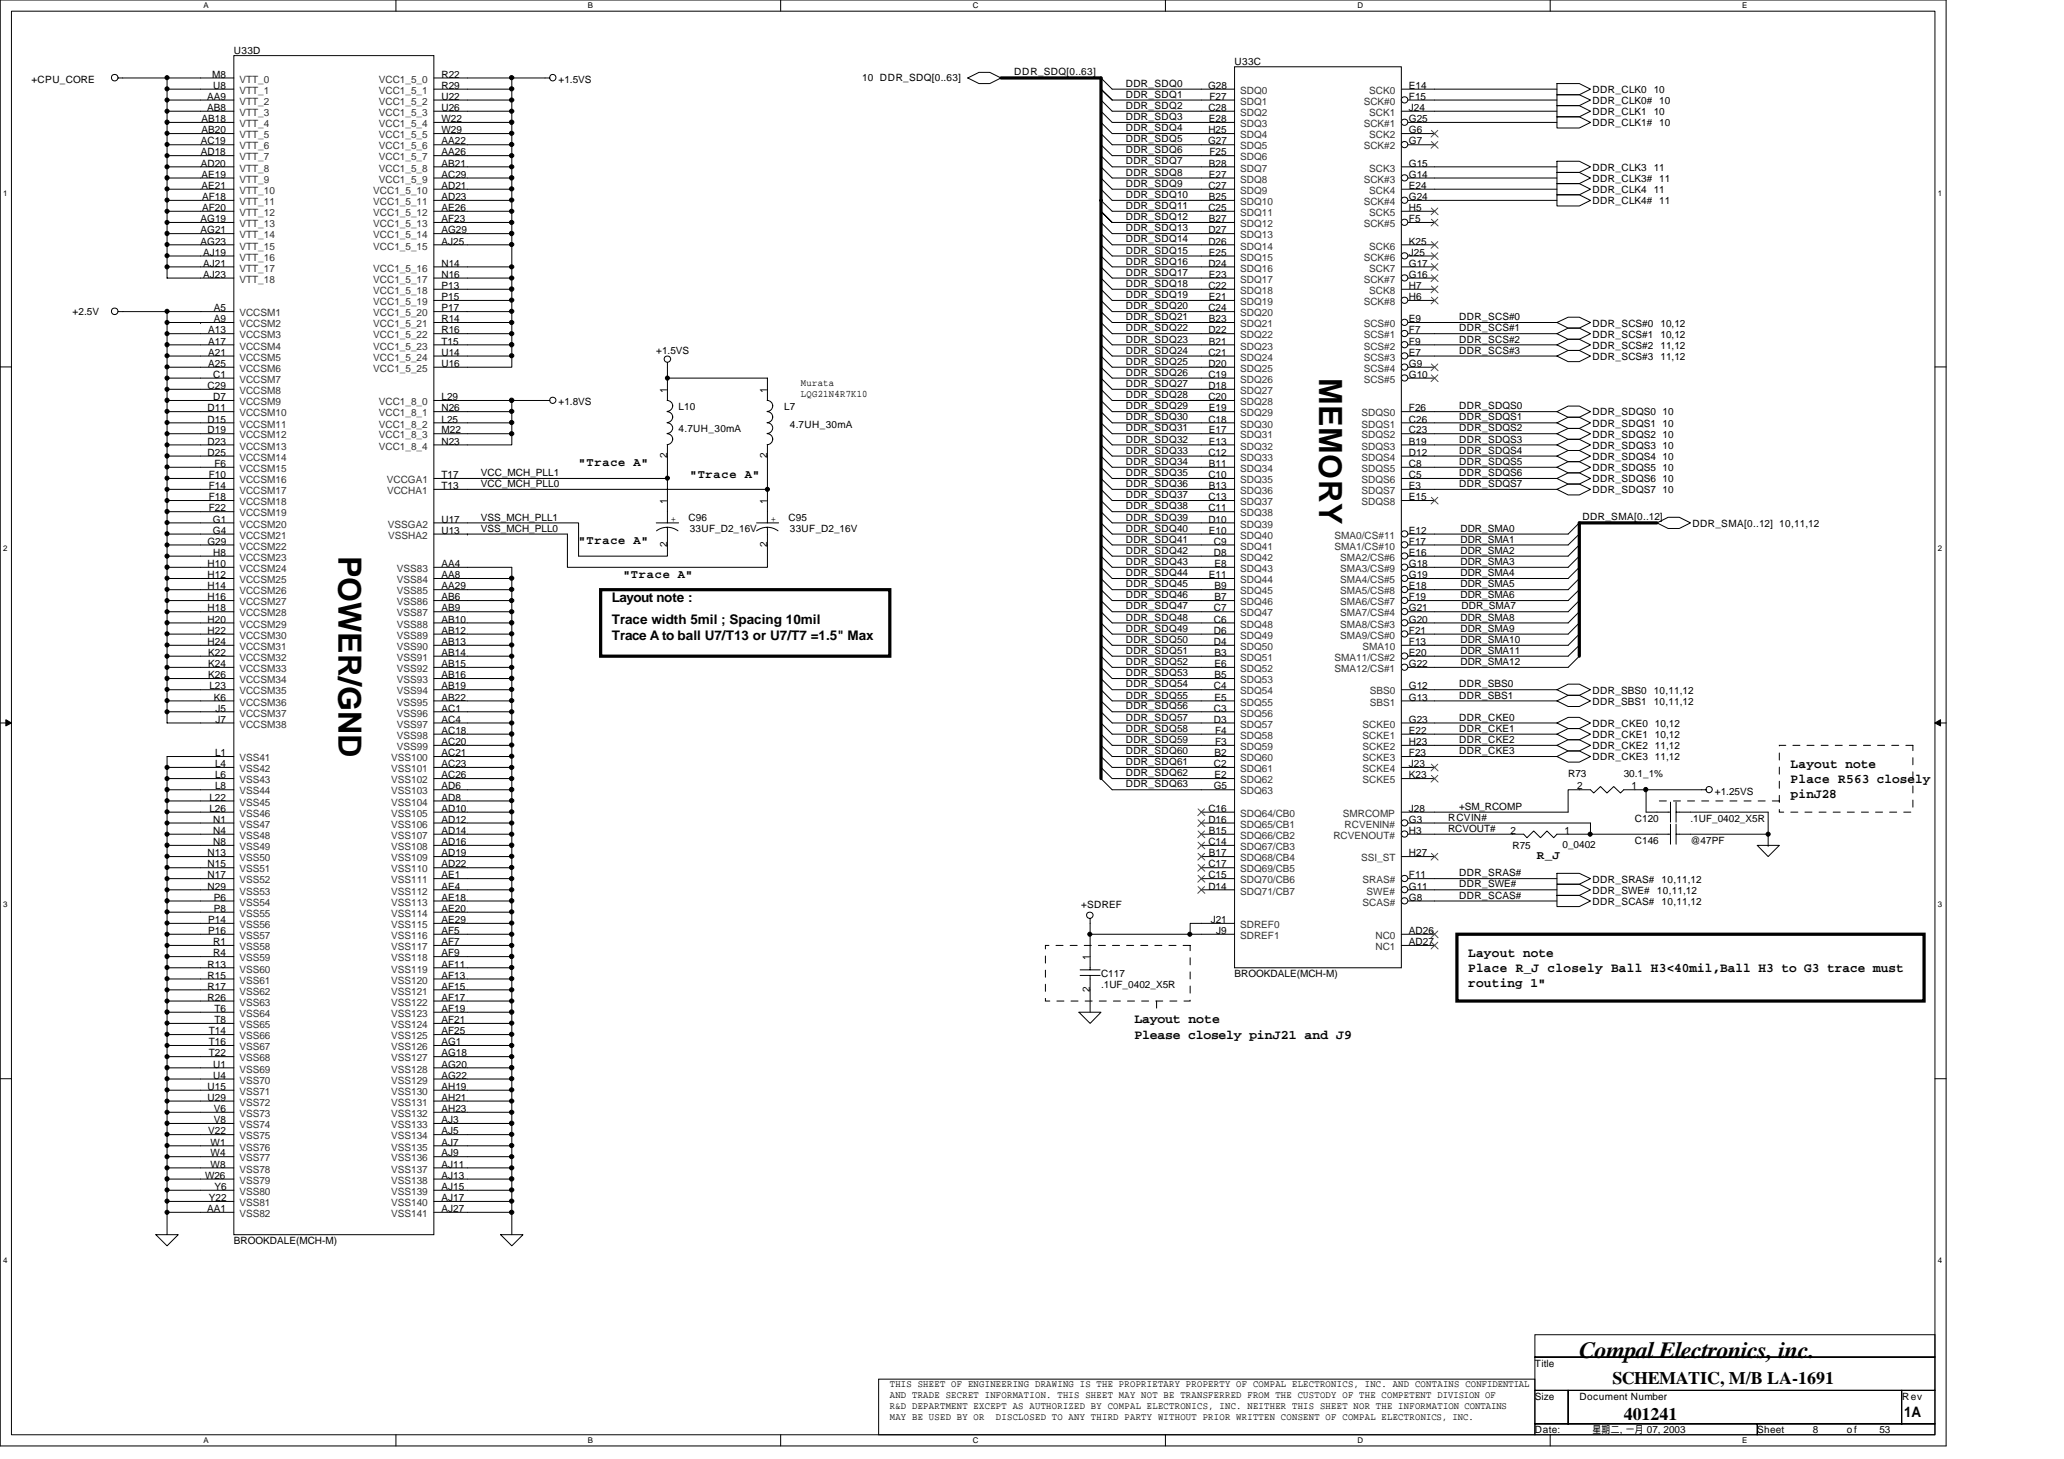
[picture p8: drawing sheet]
<svg xmlns="http://www.w3.org/2000/svg" width="297mm" height="210mm" viewBox="0 0 297 210" stroke-linecap="round" stroke-linejoin="round" font-family="sans-serif">
<defs><g id="words">
<g font-size="4.6">
<text x="189.9" y="54.4" transform="rotate(90 189.9 54.4)">MEMORY</text>
<text x="48.7" y="80" transform="rotate(90 48.7 80)">POWER/GND</text>
</g>
<text font-size="3.3" x="227.3" y="195.4">Compal Electronics, inc.</text>
<g font-size="2.5">
<text x="232.1" y="199.2">SCHEMATIC, M/B LA-1691</text>
<text x="233.7" y="204.3">401241</text>
</g>
<text font-size="2.1" x="274" y="203.9">1A</text>
<g font-size="1.9">
<text x="88" y="86.6">Layout note :</text>
<text x="88" y="89.8">Trace width 5mil ; Spacing 10mil</text>
<text x="88" y="92.1">Trace A to ball U7/T13 or U7/T7 =1.5&quot; Max</text>
<text x="257.7" y="110.4">Layout note</text>
<text x="257.7" y="112.6">Place R563 closely</text>
<text x="257.7" y="114.9">pinJ28</text>
<text x="211.3" y="137.6">Layout note</text>
<text x="211.3" y="139.8">Place R_J closely Ball H3&lt;40mil,Ball H3 to G3 trace must</text>
<text x="211.3" y="142">routing 1&quot;</text>
<text x="163.3" y="147.2">Layout note</text>
<text x="163.3" y="149.4">Please closely pinJ21 and J9</text>
</g>
<g font-size="1.7">
<text x="83.3" y="67.1">&quot;Trace A&quot;</text>
<text x="99.3" y="68.7">&quot;Trace A&quot;</text>
<text x="83.3" y="78.3">&quot;Trace A&quot;</text>
<text x="89.7" y="83.1">&quot;Trace A&quot;</text>
<text x="221.2" y="123.6">R_J</text>
</g>
<g font-size="1.4">
<text x="4.5" y="11.9">+CPU_CORE</text>
<text x="30.5" y="11.2">M8</text>
<text x="33.7" y="7.7">U33D</text>
<text x="63.5" y="11.2">R22</text>
<text x="80.4" y="11.9">+1.5VS</text>
<text x="124.1" y="11.6">10 DDR_SDQ[0..63]</text>
<text x="146" y="10.8">DDR_SDQ[0..63]</text>
<text x="177.7" y="9.4">U33C</text>
<text x="29" y="17.6">AB18</text>
<text x="29.8" y="14.4">AA9</text>
<text x="29.8" y="16">AB8</text>
<text x="30.7" y="12.8">U8</text>
<text x="63.5" y="12.8">R29</text>
<text x="63.5" y="14.4">U22</text>
<text x="63.5" y="16">U26</text>
<text x="63.5" y="17.6">W22</text>
<text x="162" y="12.5">DDR_SDQ0</text>
<text x="162" y="14.1">DDR_SDQ1</text>
<text x="162" y="15.7">DDR_SDQ2</text>
<text x="162" y="17.3">DDR_SDQ3</text>
<text x="173.9" y="12.8">G28</text>
<text x="173.9" y="16">C28</text>
<text x="174" y="17.6">E28</text>
<text x="174.1" y="14.4">F27</text>
<text x="202.8" y="12.8">E14</text>
<text x="202.8" y="16">J24</text>
<text x="202.8" y="14.4">F15</text>
<text x="202.8" y="17.6">G25</text>
<text x="229.2" y="13.4">DDR_CLK0 10</text>
<text x="229.2" y="15">DDR_CLK0# 10</text>
<text x="229.2" y="16.6">DDR_CLK1 10</text>
<text x="28.9" y="20.8">AC19</text>
<text x="28.9" y="22.4">AD18</text>
<text x="28.9" y="24">AD20</text>
<text x="29" y="19.2">AB20</text>
<text x="63.5" y="19.2">W29</text>
<text x="63.5" y="20.8">AA22</text>
<text x="63.5" y="22.4">AA26</text>
<text x="63.5" y="24">AB21</text>
<text x="162" y="18.9">DDR_SDQ4</text>
<text x="162" y="20.5">DDR_SDQ5</text>
<text x="162" y="22.1">DDR_SDQ6</text>
<text x="162" y="23.7">DDR_SDQ7</text>
<text x="173.9" y="20.8">G27</text>
<text x="173.9" y="19.2">H25</text>
<text x="174" y="24">B28</text>
<text x="174.1" y="22.4">F25</text>
<text x="202.8" y="19.2">G6</text>
<text x="202.8" y="24">G15</text>
<text x="202.8" y="20.8">G7</text>
<text x="229.2" y="18.2">DDR_CLK1# 10</text>
<text x="29" y="25.6">AE19</text>
<text x="29" y="27.2">AE21</text>
<text x="29.1" y="28.8">AF18</text>
<text x="63.5" y="25.6">AC29</text>
<text x="63.5" y="27.2">AD21</text>
<text x="63.5" y="28.8">AD23</text>
<text x="162" y="25.3">DDR_SDQ8</text>
<text x="162" y="26.9">DDR_SDQ9</text>
<text x="162" y="28.5">DDR_SDQ10</text>
<text x="173.9" y="27.2">C27</text>
<text x="174" y="25.6">E27</text>
<text x="174" y="28.8">B25</text>
<text x="202.8" y="27.2">E24</text>
<text x="202.8" y="25.6">G14</text>
<text x="202.8" y="28.8">G24</text>
<text x="229.2" y="24.6">DDR_CLK3 11</text>
<text x="229.2" y="26.2">DDR_CLK3# 11</text>
<text x="229.2" y="27.8">DDR_CLK4 11</text>
<text x="229.2" y="29.4">DDR_CLK4# 11</text>
<text x="28.9" y="32">AG19</text>
<text x="28.9" y="33.6">AG21</text>
<text x="28.9" y="35.2">AG23</text>
<text x="29.1" y="30.4">AF20</text>
<text x="63.5" y="30.4">AE26</text>
<text x="63.5" y="32">AF23</text>
<text x="63.5" y="33.6">AG29</text>
<text x="63.5" y="35.2">AJ25</text>
<text x="162" y="30.1">DDR_SDQ11</text>
<text x="162" y="31.7">DDR_SDQ12</text>
<text x="162" y="33.3">DDR_SDQ13</text>
<text x="162" y="34.9">DDR_SDQ14</text>
<text x="173.9" y="30.4">C25</text>
<text x="173.9" y="33.6">D27</text>
<text x="173.9" y="35.2">D26</text>
<text x="174" y="32">B27</text>
<text x="202.8" y="30.4">H5</text>
<text x="202.8" y="35.2">K25</text>
<text x="202.8" y="32">F5</text>
<text x="29.2" y="36.8">AJ19</text>
<text x="29.2" y="38.4">AJ21</text>
<text x="29.2" y="40">AJ23</text>
<text x="63.5" y="38.4">N14</text>
<text x="63.5" y="40">N16</text>
<text x="63.5" y="41.6">P13</text>
<text x="162" y="36.5">DDR_SDQ15</text>
<text x="162" y="38.1">DDR_SDQ16</text>
<text x="162" y="39.7">DDR_SDQ17</text>
<text x="162" y="41.3">DDR_SDQ18</text>
<text x="173.9" y="38.4">D24</text>
<text x="173.9" y="41.6">C22</text>
<text x="174" y="36.8">E25</text>
<text x="174" y="40">E23</text>
<text x="202.8" y="38.4">G17</text>
<text x="202.8" y="41.6">H7</text>
<text x="202.8" y="36.8">J25</text>
<text x="202.8" y="40">G16</text>
<text x="10.5" y="45.4">+2.5V</text>
<text x="30" y="48">A13</text>
<text x="30.8" y="44.8">A5</text>
<text x="30.8" y="46.4">A9</text>
<text x="63.5" y="43.2">P15</text>
<text x="63.5" y="44.8">P17</text>
<text x="63.5" y="46.4">R14</text>
<text x="63.5" y="48">R16</text>
<text x="162" y="42.9">DDR_SDQ19</text>
<text x="162" y="44.5">DDR_SDQ20</text>
<text x="162" y="46.1">DDR_SDQ21</text>
<text x="162" y="47.7">DDR_SDQ22</text>
<text x="173.9" y="44.8">C24</text>
<text x="173.9" y="48">D22</text>
<text x="174" y="43.2">E21</text>
<text x="174" y="46.4">B23</text>
<text x="202.8" y="43.2">H6</text>
<text x="202.8" y="46.4">E9</text>
<text x="202.8" y="48">F7</text>
<text x="210" y="46.1">DDR_SCS#0</text>
<text x="210" y="47.7">DDR_SCS#1</text>
<text x="229.2" y="47">DDR_SCS#0</text>
<text x="239" y="47">10,12</text>
<text x="30" y="49.6">A17</text>
<text x="30" y="51.2">A21</text>
<text x="30" y="52.8">A25</text>
<text x="63.5" y="49.6">T15</text>
<text x="63.5" y="51.2">U14</text>
<text x="63.5" y="52.8">U16</text>
<text x="94.4" y="51">+1.5VS</text>
<text x="162" y="49.3">DDR_SDQ23</text>
<text x="162" y="50.9">DDR_SDQ24</text>
<text x="162" y="52.5">DDR_SDQ25</text>
<text x="173.9" y="51.2">C21</text>
<text x="173.9" y="52.8">D20</text>
<text x="174" y="49.6">B21</text>
<text x="202.8" y="49.6">F9</text>
<text x="202.8" y="51.2">E7</text>
<text x="202.8" y="52.8">G9</text>
<text x="210" y="50.9">DDR_SCS#3</text>
<text x="210" y="49.3">DDR_SCS#2</text>
<text x="229.2" y="48.6">DDR_SCS#1</text>
<text x="229.2" y="51.8">DDR_SCS#3</text>
<text x="229.2" y="50.2">DDR_SCS#2</text>
<text x="239" y="48.6">10,12</text>
<text x="239" y="51.8">11,12</text>
<text x="239" y="50.2">11,12</text>
<text x="29.9" y="56">C29</text>
<text x="29.9" y="59.2">D11</text>
<text x="30.7" y="54.4">C1</text>
<text x="30.7" y="57.6">D7</text>
<text x="63.5" y="57.6">L29</text>
<text x="63.5" y="59.2">N26</text>
<text x="80.4" y="58.3">+1.8VS</text>
<text x="96" y="56.5" transform="rotate(-90 96 56.5)">1</text>
<text x="97.7" y="59">L10</text>
<text x="110.4" y="56.5" transform="rotate(-90 110.4 56.5)">1</text>
<text x="112.9" y="59">L7</text>
<text x="115.3" y="55.6">Murata</text>
<text x="115.3" y="57.1">LQG21N4R7K10</text>
<text x="162" y="54.1">DDR_SDQ26</text>
<text x="162" y="55.7">DDR_SDQ27</text>
<text x="162" y="57.3">DDR_SDQ28</text>
<text x="162" y="58.9">DDR_SDQ29</text>
<text x="173.9" y="54.4">C19</text>
<text x="173.9" y="56">D18</text>
<text x="173.9" y="57.6">C20</text>
<text x="174" y="59.2">E19</text>
<text x="202.8" y="59.2">F26</text>
<text x="202.8" y="54.4">G10</text>
<text x="210" y="58.9">DDR_SDQS0</text>
<text x="229.2" y="59.8">DDR_SDQS0 10</text>
<text x="29.9" y="60.8">D15</text>
<text x="29.9" y="62.4">D19</text>
<text x="29.9" y="64">D23</text>
<text x="29.9" y="65.6">D25</text>
<text x="63.5" y="60.8">L25</text>
<text x="63.5" y="62.4">M22</text>
<text x="63.5" y="64">N23</text>
<text x="96" y="65.9" transform="rotate(-90 96 65.9)">2</text>
<text x="97.7" y="62.2">4.7UH_30mA</text>
<text x="110.4" y="65.9" transform="rotate(-90 110.4 65.9)">2</text>
<text x="113.7" y="61.5">4.7UH_30mA</text>
<text x="162" y="60.5">DDR_SDQ30</text>
<text x="162" y="62.1">DDR_SDQ31</text>
<text x="162" y="63.7">DDR_SDQ32</text>
<text x="162" y="65.3">DDR_SDQ33</text>
<text x="173.9" y="60.8">C18</text>
<text x="173.9" y="65.6">C12</text>
<text x="174" y="62.4">E17</text>
<text x="174" y="64">E13</text>
<text x="202.8" y="60.8">C26</text>
<text x="202.8" y="62.4">C23</text>
<text x="202.8" y="64">B19</text>
<text x="202.8" y="65.6">D12</text>
<text x="210" y="60.5">DDR_SDQS1</text>
<text x="210" y="62.1">DDR_SDQS2</text>
<text x="210" y="63.7">DDR_SDQS3</text>
<text x="210" y="65.3">DDR_SDQS4</text>
<text x="229.2" y="63">DDR_SDQS2 10</text>
<text x="229.2" y="64.6">DDR_SDQS3 10</text>
<text x="229.2" y="61.4">DDR_SDQS1 10</text>
<text x="30.1" y="68.8">F10</text>
<text x="30.1" y="70.4">F14</text>
<text x="30.1" y="72">F18</text>
<text x="30.9" y="67.2">F6</text>
<text x="63.5" y="68.8">T17</text>
<text x="63.5" y="70.4">T13</text>
<text x="69.2" y="68.5">VCC_MCH_PLL1</text>
<text x="69.2" y="70.1">VCC_MCH_PLL0</text>
<text x="162" y="66.9">DDR_SDQ34</text>
<text x="162" y="68.5">DDR_SDQ35</text>
<text x="162" y="70.1">DDR_SDQ36</text>
<text x="162" y="71.7">DDR_SDQ37</text>
<text x="173.9" y="68.8">C10</text>
<text x="173.9" y="72">C13</text>
<text x="174" y="67.2">B11</text>
<text x="174" y="70.4">B13</text>
<text x="202.8" y="67.2">C8</text>
<text x="202.8" y="68.8">C5</text>
<text x="202.8" y="70.4">E3</text>
<text x="202.8" y="72">E15</text>
<text x="210" y="66.9">DDR_SDQS5</text>
<text x="210" y="68.5">DDR_SDQS6</text>
<text x="210" y="70.1">DDR_SDQS7</text>
<text x="229.2" y="71">DDR_SDQS7 10</text>
<text x="229.2" y="69.4">DDR_SDQS6 10</text>
<text x="229.2" y="67.8">DDR_SDQS5 10</text>
<text x="229.2" y="66.2">DDR_SDQS4 10</text>
<text x="30.1" y="73.6">F22</text>
<text x="30.6" y="75.2">G1</text>
<text x="30.6" y="76.8">G4</text>
<text x="63.5" y="75.2">U17</text>
<text x="63.5" y="76.8">U13</text>
<text x="69.2" y="76.5">VSS_MCH_PLL0</text>
<text x="69.2" y="74.9">VSS_MCH_PLL1</text>
<text x="96" y="72.5" transform="rotate(-90 96 72.5)">1</text>
<text x="96.6" y="75.1">+</text>
<text x="99.1" y="75">C96</text>
<text x="99.3" y="76.6">33UF_D2_16V</text>
<text x="110.4" y="72.5" transform="rotate(-90 110.4 72.5)">1</text>
<text x="111" y="75.1">+</text>
<text x="113.5" y="75">C95</text>
<text x="113.7" y="76.6">33UF_D2_16V</text>
<text x="162" y="73.3">DDR_SDQ38</text>
<text x="162" y="74.9">DDR_SDQ39</text>
<text x="162" y="76.5">DDR_SDQ40</text>
<text x="173.9" y="73.6">C11</text>
<text x="173.9" y="75.2">D10</text>
<text x="174" y="76.8">E10</text>
<text x="202.8" y="76.8">E12</text>
<text x="210.2" y="76.5">DDR_SMA0</text>
<text x="227.7" y="74.8">DDR_SMA[0..12]</text>
<text x="243.6" y="75.8">DDR_SMA[0..12] 10,11,12</text>
<text x="29.8" y="78.4">G29</text>
<text x="29.9" y="81.6">H10</text>
<text x="29.9" y="83.2">H12</text>
<text x="30.7" y="80">H8</text>
<text x="63.5" y="81.6">AA4</text>
<text x="63.5" y="83.2">AA8</text>
<text x="96" y="78.7" transform="rotate(-90 96 78.7)">2</text>
<text x="110.4" y="78.7" transform="rotate(-90 110.4 78.7)">2</text>
<text x="162" y="78.1">DDR_SDQ41</text>
<text x="162" y="79.7">DDR_SDQ42</text>
<text x="162" y="81.3">DDR_SDQ43</text>
<text x="162" y="82.9">DDR_SDQ44</text>
<text x="174" y="83.2">E11</text>
<text x="174.7" y="78.4">C9</text>
<text x="174.7" y="80">D8</text>
<text x="174.8" y="81.6">E8</text>
<text x="202.8" y="81.6">G18</text>
<text x="202.8" y="83.2">G19</text>
<text x="202.8" y="80">E16</text>
<text x="202.8" y="78.4">F17</text>
<text x="210.2" y="78.1">DDR_SMA1</text>
<text x="210.2" y="79.7">DDR_SMA2</text>
<text x="210.2" y="81.3">DDR_SMA3</text>
<text x="210.2" y="82.9">DDR_SMA4</text>
<text x="29.9" y="84.8">H14</text>
<text x="29.9" y="86.4">H16</text>
<text x="29.9" y="88">H18</text>
<text x="29.9" y="89.6">H20</text>
<text x="63.5" y="84.8">AA29</text>
<text x="63.5" y="86.4">AB6</text>
<text x="63.5" y="88">AB9</text>
<text x="63.5" y="89.6">AB10</text>
<text x="162" y="84.5">DDR_SDQ45</text>
<text x="162" y="86.1">DDR_SDQ46</text>
<text x="162" y="87.7">DDR_SDQ47</text>
<text x="162" y="89.3">DDR_SDQ48</text>
<text x="174.7" y="88">C7</text>
<text x="174.7" y="89.6">C6</text>
<text x="174.8" y="84.8">B9</text>
<text x="174.8" y="86.4">B7</text>
<text x="202.8" y="84.8">E18</text>
<text x="202.8" y="86.4">F19</text>
<text x="202.8" y="88">G21</text>
<text x="202.8" y="89.6">G20</text>
<text x="210.2" y="84.5">DDR_SMA5</text>
<text x="210.2" y="86.1">DDR_SMA6</text>
<text x="210.2" y="89.3">DDR_SMA8</text>
<text x="210.4" y="87.7">DDR_SMA7</text>
<text x="29.9" y="91.2">H22</text>
<text x="29.9" y="92.8">H24</text>
<text x="30" y="94.4">K22</text>
<text x="30" y="96">K24</text>
<text x="63.5" y="91.2">AB12</text>
<text x="63.5" y="92.8">AB13</text>
<text x="63.5" y="94.4">AB14</text>
<text x="63.5" y="96">AB15</text>
<text x="162" y="90.9">DDR_SDQ49</text>
<text x="162" y="92.5">DDR_SDQ50</text>
<text x="162" y="94.1">DDR_SDQ51</text>
<text x="162" y="95.7">DDR_SDQ52</text>
<text x="174.7" y="91.2">D6</text>
<text x="174.7" y="92.8">D4</text>
<text x="174.8" y="94.4">B3</text>
<text x="174.8" y="96">E6</text>
<text x="202.8" y="91.2">F21</text>
<text x="202.8" y="92.8">F13</text>
<text x="202.8" y="94.4">E20</text>
<text x="202.8" y="96">G22</text>
<text x="210.2" y="90.9">DDR_SMA9</text>
<text x="210.2" y="92.5">DDR_SMA10</text>
<text x="210.2" y="94.1">DDR_SMA11</text>
<text x="210.2" y="95.7">DDR_SMA12</text>
<text x="30" y="97.6">K26</text>
<text x="30.1" y="99.2">L23</text>
<text x="30.8" y="100.8">K6</text>
<text x="63.5" y="97.6">AB16</text>
<text x="63.5" y="99.2">AB19</text>
<text x="63.5" y="100.8">AB22</text>
<text x="162" y="97.3">DDR_SDQ53</text>
<text x="162" y="98.9">DDR_SDQ54</text>
<text x="162" y="100.5">DDR_SDQ55</text>
<text x="174.7" y="99.2">C4</text>
<text x="174.8" y="97.6">B5</text>
<text x="174.8" y="100.8">E5</text>
<text x="202.8" y="99.2">G12</text>
<text x="202.8" y="100.8">G13</text>
<text x="210" y="98.9">DDR_SBS0</text>
<text x="210" y="100.5">DDR_SBS1</text>
<text x="229.2" y="99.8">DDR_SBS0</text>
<text x="229.2" y="101.4">DDR_SBS1</text>
<text x="238" y="99.8">10,11,12</text>
<text x="238" y="101.4">10,11,12</text>
<text x="31" y="102.4">J5</text>
<text x="31" y="104">J7</text>
<text x="63.5" y="102.4">AC1</text>
<text x="63.5" y="104">AC4</text>
<text x="63.5" y="105.6">AC18</text>
<text x="63.5" y="107.2">AC20</text>
<text x="162" y="102.1">DDR_SDQ56</text>
<text x="162" y="103.7">DDR_SDQ57</text>
<text x="162" y="105.3">DDR_SDQ58</text>
<text x="162" y="106.9">DDR_SDQ59</text>
<text x="174.7" y="102.4">C3</text>
<text x="174.7" y="104">D3</text>
<text x="174.9" y="105.6">F4</text>
<text x="174.9" y="107.2">F3</text>
<text x="202.8" y="104">G23</text>
<text x="202.8" y="105.6">E22</text>
<text x="202.8" y="107.2">H23</text>
<text x="210" y="103.7">DDR_CKE0</text>
<text x="210" y="105.3">DDR_CKE1</text>
<text x="210" y="106.9">DDR_CKE2</text>
<text x="229.2" y="107.8">DDR_CKE2</text>
<text x="229.2" y="106.2">DDR_CKE1</text>
<text x="229.2" y="104.6">DDR_CKE0</text>
<text x="238.2" y="107.8">11,12</text>
<text x="238.2" y="106.2">10,12</text>
<text x="238.2" y="104.6">10,12</text>
<text x="30.9" y="108.8">L1</text>
<text x="30.9" y="110.4">L4</text>
<text x="30.9" y="112">L6</text>
<text x="30.9" y="113.6">L8</text>
<text x="63.5" y="108.8">AC21</text>
<text x="63.5" y="110.4">AC23</text>
<text x="63.5" y="112">AC26</text>
<text x="63.5" y="113.6">AD6</text>
<text x="162" y="108.5">DDR_SDQ60</text>
<text x="162" y="110.1">DDR_SDQ61</text>
<text x="162" y="111.7">DDR_SDQ62</text>
<text x="162" y="113.3">DDR_SDQ63</text>
<text x="174.7" y="113.6">G5</text>
<text x="174.7" y="110.4">C2</text>
<text x="174.8" y="108.8">B2</text>
<text x="174.8" y="112">E2</text>
<text x="202.8" y="108.8">F23</text>
<text x="202.8" y="110.4">J23</text>
<text x="202.8" y="112">K23</text>
<text x="210" y="108.5">DDR_CKE3</text>
<text x="225.7" y="111.8">R73</text>
<text x="227" y="113.6">2</text>
<text x="229.2" y="109.4">DDR_CKE3</text>
<text x="233.7" y="111.8">30.1_1%</text>
<text x="234.8" y="113.6">1</text>
<text x="238.2" y="109.4">11,12</text>
<text x="30.1" y="115.2">L22</text>
<text x="30.1" y="116.8">L26</text>
<text x="30.7" y="118.4">N1</text>
<text x="30.7" y="120">N4</text>
<text x="63.5" y="115.2">AD8</text>
<text x="63.5" y="116.8">AD10</text>
<text x="63.5" y="118.4">AD12</text>
<text x="63.5" y="120">AD14</text>
<text x="173.9" y="116.8">C16</text>
<text x="173.9" y="118.4">D16</text>
<text x="174" y="120">B15</text>
<text x="202.8" y="116.8">J28</text>
<text x="202.8" y="120">H3</text>
<text x="202.8" y="118.4">G3</text>
<text x="208.4" y="119.7">RCVOUT#</text>
<text x="208.4" y="118.1">RCVIN#</text>
<text x="210" y="116.5">+SM_RCOMP</text>
<text x="217.4" y="120">2</text>
<text x="225.2" y="120">1</text>
<text x="235.3" y="118.2">C120</text>
<text x="243.3" y="118.2">.1UF_0402_X5R</text>
<text x="246.8" y="114.3">+1.25VS</text>
<text x="29.9" y="123.2">N13</text>
<text x="29.9" y="124.8">N15</text>
<text x="30.7" y="121.6">N8</text>
<text x="63.5" y="121.6">AD16</text>
<text x="63.5" y="123.2">AD19</text>
<text x="63.5" y="124.8">AD22</text>
<text x="173.9" y="121.6">C14</text>
<text x="173.9" y="124.8">C17</text>
<text x="174" y="123.2">B17</text>
<text x="202.8" y="123.2">H27</text>
<text x="217.7" y="122.2">R75</text>
<text x="224.9" y="122">0_0402</text>
<text x="235.3" y="121.4">C146</text>
<text x="243.3" y="121.4">@47PF</text>
<text x="29.9" y="126.4">N17</text>
<text x="29.9" y="128">N29</text>
<text x="30.8" y="129.6">P6</text>
<text x="30.8" y="131.2">P8</text>
<text x="63.5" y="126.4">AE1</text>
<text x="63.5" y="128">AE4</text>
<text x="63.5" y="129.6">AE18</text>
<text x="63.5" y="131.2">AE20</text>
<text x="155.6" y="130.6">+SDREF</text>
<text x="173.9" y="126.4">C15</text>
<text x="173.9" y="128">D14</text>
<text x="202.8" y="126.4">F11</text>
<text x="202.8" y="128">G11</text>
<text x="202.8" y="129.6">G8</text>
<text x="210" y="129.3">DDR_SCAS#</text>
<text x="210" y="126.1">DDR_SRAS#</text>
<text x="210" y="127.7">DDR_SWE#</text>
<text x="229.2" y="130.2">DDR_SCAS#</text>
<text x="229.2" y="128.6">DDR_SWE#</text>
<text x="229.2" y="127">DDR_SRAS#</text>
<text x="238.5" y="128.6">10,11,12</text>
<text x="239.1" y="130.2">10,11,12</text>
<text x="239.1" y="127">10,11,12</text>
<text x="30" y="132.8">P14</text>
<text x="30" y="134.4">P16</text>
<text x="30.7" y="136">R1</text>
<text x="30.7" y="137.6">R4</text>
<text x="63.5" y="132.8">AE29</text>
<text x="63.5" y="134.4">AF5</text>
<text x="63.5" y="136">AF7</text>
<text x="63.5" y="137.6">AF9</text>
<text x="174.2" y="132.8">J21</text>
<text x="175" y="134.4">J9</text>
<text x="202.8" y="134.4">AD26</text>
<text x="202.8" y="136">AD27</text>
<text x="29.9" y="139.2">R13</text>
<text x="29.9" y="140.8">R15</text>
<text x="29.9" y="142.4">R17</text>
<text x="29.9" y="144">R26</text>
<text x="63.5" y="139.2">AF11</text>
<text x="63.5" y="140.8">AF13</text>
<text x="63.5" y="142.4">AF15</text>
<text x="63.5" y="144">AF17</text>
<text x="156.8" y="142.7" transform="rotate(-90 156.8 142.7)">2</text>
<text x="156.8" y="138.1" transform="rotate(-90 156.8 138.1)">1</text>
<text x="158.5" y="140.6">C117</text>
<text x="158.5" y="142.2">.1UF_0402_X5R</text>
<text x="177.7" y="140.6">BROOKDALE(MCH-M)</text>
<text x="30.1" y="148.8">T14</text>
<text x="30.9" y="145.6">T6</text>
<text x="30.9" y="147.2">T8</text>
<text x="63.5" y="145.6">AF19</text>
<text x="63.5" y="147.2">AF21</text>
<text x="63.5" y="148.8">AF25</text>
<text x="30.1" y="150.4">T16</text>
<text x="30.1" y="152">T22</text>
<text x="30.7" y="153.6">U1</text>
<text x="30.7" y="155.2">U4</text>
<text x="63.5" y="150.4">AG1</text>
<text x="63.5" y="152">AG18</text>
<text x="63.5" y="153.6">AG20</text>
<text x="63.5" y="155.2">AG22</text>
<text x="29.9" y="156.8">U15</text>
<text x="29.9" y="158.4">U29</text>
<text x="30.8" y="160">V6</text>
<text x="30.8" y="161.6">V8</text>
<text x="63.5" y="156.8">AH19</text>
<text x="63.5" y="158.4">AH21</text>
<text x="63.5" y="160">AH23</text>
<text x="63.5" y="161.6">AJ3</text>
<text x="30" y="163.2">V22</text>
<text x="30.3" y="164.8">W1</text>
<text x="30.3" y="166.4">W4</text>
<text x="30.3" y="168">W8</text>
<text x="63.5" y="163.2">AJ5</text>
<text x="63.5" y="164.8">AJ7</text>
<text x="63.5" y="166.4">AJ9</text>
<text x="63.5" y="168">AJ11</text>
<text x="29.5" y="169.6">W26</text>
<text x="30.1" y="172.8">Y22</text>
<text x="30.9" y="171.2">Y6</text>
<text x="63.5" y="169.6">AJ13</text>
<text x="63.5" y="171.2">AJ15</text>
<text x="63.5" y="172.8">AJ17</text>
<text x="29.8" y="174.4">AA1</text>
<text x="33.7" y="179">BROOKDALE(MCH-M)</text>
<text x="63.5" y="174.4">AJ27</text>
<text x="220.9" y="196.6">Title</text>
<text x="128.1" y="199.6">THIS SHEET OF ENGINEERING DRAWING IS THE PROPRIETARY PROPERTY OF COMPAL ELECTRONICS, INC. AND CONTAINS CONFIDENTIAL</text>
<text x="128.1" y="201.2">AND TRADE SECRET INFORMATION. THIS SHEET MAY NOT BE TRANSFERRED FROM THE CUSTODY OF THE COMPETENT DIVISION OF</text>
<text x="128.1" y="202.7">R&amp;D DEPARTMENT EXCEPT AS AUTHORIZED BY COMPAL ELECTRONICS, INC. NEITHER THIS SHEET NOR THE INFORMATION CONTAINS</text>
<text x="220.9" y="201.4">Size</text>
<text x="227.3" y="201.4">Document Number</text>
<text x="273.8" y="201.4">Rev</text>
<text x="128.1" y="204.3">MAY BE USED BY OR</text>
<text x="143.3" y="204.3">DISCLOSED TO ANY THIRD PARTY WITHOUT PRIOR WRITTEN CONSENT OF COMPAL ELECTRONICS, INC.</text>
<text x="220.9" y="206.2">Date:</text>
<text x="229.2" y="206.2">星期二 一月 07, 2003</text>
<text x="233.1" y="206.2">,</text>
<text x="252.9" y="206.2">Sheet</text>
<text x="260.9" y="206.2">8</text>
<text x="265.8" y="206.2">of</text>
<text x="270.5" y="206.2">53</text>
</g>
<g font-size="1.4" fill="#333">
<text x="34.5" y="11.9">VTT_0</text>
<text x="54.5" y="11.9">VCC1_5_0</text>
<text x="34.5" y="13.5">VTT_1</text>
<text x="34.5" y="15.1">VTT_2</text>
<text x="34.5" y="16.7">VTT_3</text>
<text x="54.5" y="13.5">VCC1_5_1</text>
<text x="54.5" y="15.1">VCC1_5_2</text>
<text x="54.5" y="16.7">VCC1_5_3</text>
<text x="178.5" y="13.5">SDQ0</text>
<text x="178.5" y="15.1">SDQ1</text>
<text x="178.5" y="16.7">SDQ2</text>
<text x="196.3" y="15.1">SCK#0</text>
<text x="197.1" y="13.5">SCK0</text>
<text x="197.1" y="16.7">SCK1</text>
<text x="34.5" y="18.3">VTT_4</text>
<text x="34.5" y="19.9">VTT_5</text>
<text x="34.5" y="21.5">VTT_6</text>
<text x="34.5" y="23.1">VTT_7</text>
<text x="54.5" y="18.3">VCC1_5_4</text>
<text x="54.5" y="19.9">VCC1_5_5</text>
<text x="54.5" y="21.5">VCC1_5_6</text>
<text x="54.5" y="23.1">VCC1_5_7</text>
<text x="178.5" y="18.3">SDQ3</text>
<text x="178.5" y="19.9">SDQ4</text>
<text x="178.5" y="21.5">SDQ5</text>
<text x="178.5" y="23.1">SDQ6</text>
<text x="196.3" y="18.3">SCK#1</text>
<text x="196.3" y="21.5">SCK#2</text>
<text x="197.1" y="19.9">SCK2</text>
<text x="34.5" y="24.7">VTT_8</text>
<text x="34.5" y="26.3">VTT_9</text>
<text x="34.5" y="27.9">VTT_10</text>
<text x="34.5" y="29.5">VTT_11</text>
<text x="53.7" y="27.9">VCC1_5_10</text>
<text x="53.7" y="29.5">VCC1_5_11</text>
<text x="54.5" y="24.7">VCC1_5_8</text>
<text x="54.5" y="26.3">VCC1_5_9</text>
<text x="178.5" y="24.7">SDQ7</text>
<text x="178.5" y="26.3">SDQ8</text>
<text x="178.5" y="27.9">SDQ9</text>
<text x="178.5" y="29.5">SDQ10</text>
<text x="196.3" y="26.3">SCK#3</text>
<text x="196.3" y="29.5">SCK#4</text>
<text x="197.1" y="24.7">SCK3</text>
<text x="197.1" y="27.9">SCK4</text>
<text x="34.5" y="31.1">VTT_12</text>
<text x="34.5" y="32.7">VTT_13</text>
<text x="34.5" y="34.3">VTT_14</text>
<text x="34.5" y="35.9">VTT_15</text>
<text x="53.7" y="31.1">VCC1_5_12</text>
<text x="53.7" y="32.7">VCC1_5_13</text>
<text x="53.7" y="34.3">VCC1_5_14</text>
<text x="53.7" y="35.9">VCC1_5_15</text>
<text x="178.5" y="31.1">SDQ11</text>
<text x="178.5" y="32.7">SDQ12</text>
<text x="178.5" y="34.3">SDQ13</text>
<text x="178.5" y="35.9">SDQ14</text>
<text x="196.3" y="32.7">SCK#5</text>
<text x="197.1" y="31.1">SCK5</text>
<text x="197.1" y="35.9">SCK6</text>
<text x="34.5" y="37.5">VTT_16</text>
<text x="34.5" y="39.1">VTT_17</text>
<text x="34.5" y="40.7">VTT_18</text>
<text x="53.7" y="39.1">VCC1_5_16</text>
<text x="53.7" y="40.7">VCC1_5_17</text>
<text x="178.5" y="37.5">SDQ15</text>
<text x="178.5" y="39.1">SDQ16</text>
<text x="178.5" y="40.7">SDQ17</text>
<text x="196.3" y="37.5">SCK#6</text>
<text x="196.3" y="40.7">SCK#7</text>
<text x="197.1" y="39.1">SCK7</text>
<text x="34.5" y="45.5">VCCSM1</text>
<text x="34.5" y="47.1">VCCSM2</text>
<text x="53.7" y="42.3">VCC1_5_18</text>
<text x="53.7" y="43.9">VCC1_5_19</text>
<text x="53.7" y="45.5">VCC1_5_20</text>
<text x="53.7" y="47.1">VCC1_5_21</text>
<text x="178.5" y="42.3">SDQ18</text>
<text x="178.5" y="43.9">SDQ19</text>
<text x="178.5" y="45.5">SDQ20</text>
<text x="178.5" y="47.1">SDQ21</text>
<text x="196.3" y="43.9">SCK#8</text>
<text x="196.3" y="47.1">SCS#0</text>
<text x="197.1" y="42.3">SCK8</text>
<text x="34.5" y="48.7">VCCSM3</text>
<text x="34.5" y="50.3">VCCSM4</text>
<text x="34.5" y="51.9">VCCSM5</text>
<text x="34.5" y="53.5">VCCSM6</text>
<text x="53.7" y="48.7">VCC1_5_22</text>
<text x="53.7" y="50.3">VCC1_5_23</text>
<text x="53.7" y="51.9">VCC1_5_24</text>
<text x="53.7" y="53.5">VCC1_5_25</text>
<text x="178.5" y="48.7">SDQ22</text>
<text x="178.5" y="50.3">SDQ23</text>
<text x="178.5" y="51.9">SDQ24</text>
<text x="178.5" y="53.5">SDQ25</text>
<text x="196.3" y="48.7">SCS#1</text>
<text x="196.3" y="50.3">SCS#2</text>
<text x="196.3" y="51.9">SCS#3</text>
<text x="196.3" y="53.5">SCS#4</text>
<text x="34.5" y="55.1">VCCSM7</text>
<text x="34.5" y="56.7">VCCSM8</text>
<text x="34.5" y="58.3">VCCSM9</text>
<text x="34.5" y="59.9">VCCSM10</text>
<text x="54.5" y="58.3">VCC1_8_0</text>
<text x="54.5" y="59.9">VCC1_8_1</text>
<text x="178.5" y="55.1">SDQ26</text>
<text x="178.5" y="56.7">SDQ27</text>
<text x="178.5" y="58.3">SDQ28</text>
<text x="178.5" y="59.9">SDQ29</text>
<text x="196" y="59.9">SDQS0</text>
<text x="196.3" y="55.1">SCS#5</text>
<text x="34.5" y="61.5">VCCSM11</text>
<text x="34.5" y="63.1">VCCSM12</text>
<text x="34.5" y="64.7">VCCSM13</text>
<text x="54.5" y="61.5">VCC1_8_2</text>
<text x="54.5" y="63.1">VCC1_8_3</text>
<text x="54.5" y="64.7">VCC1_8_4</text>
<text x="178.5" y="61.5">SDQ30</text>
<text x="178.5" y="63.1">SDQ31</text>
<text x="178.5" y="64.7">SDQ32</text>
<text x="196" y="61.5">SDQS1</text>
<text x="196" y="63.1">SDQS2</text>
<text x="196" y="64.7">SDQS3</text>
<text x="34.5" y="66.3">VCCSM14</text>
<text x="34.5" y="67.9">VCCSM15</text>
<text x="34.5" y="69.5">VCCSM16</text>
<text x="34.5" y="71.1">VCCSM17</text>
<text x="55.7" y="69.5">VCCGA1</text>
<text x="55.7" y="71.1">VCCHA1</text>
<text x="178.5" y="66.3">SDQ33</text>
<text x="178.5" y="67.9">SDQ34</text>
<text x="178.5" y="69.5">SDQ35</text>
<text x="178.5" y="71.1">SDQ36</text>
<text x="196" y="66.3">SDQS4</text>
<text x="196" y="67.9">SDQS5</text>
<text x="196" y="69.5">SDQS6</text>
<text x="196" y="71.1">SDQS7</text>
<text x="34.5" y="72.7">VCCSM18</text>
<text x="34.5" y="74.3">VCCSM19</text>
<text x="34.5" y="75.9">VCCSM20</text>
<text x="34.5" y="77.5">VCCSM21</text>
<text x="55.8" y="75.9">VSSGA2</text>
<text x="55.9" y="77.5">VSSHA2</text>
<text x="178.5" y="72.7">SDQ37</text>
<text x="178.5" y="74.3">SDQ38</text>
<text x="178.5" y="75.9">SDQ39</text>
<text x="178.5" y="77.5">SDQ40</text>
<text x="192.1" y="77.5">SMA0/CS#11</text>
<text x="196" y="72.7">SDQS8</text>
<text x="34.5" y="79.1">VCCSM22</text>
<text x="34.5" y="80.7">VCCSM23</text>
<text x="34.5" y="82.3">VCCSM24</text>
<text x="34.5" y="83.9">VCCSM25</text>
<text x="57.1" y="82.3">VSS83</text>
<text x="57.1" y="83.9">VSS84</text>
<text x="178.5" y="79.1">SDQ41</text>
<text x="178.5" y="80.7">SDQ42</text>
<text x="178.5" y="82.3">SDQ43</text>
<text x="178.5" y="83.9">SDQ44</text>
<text x="192.1" y="79.1">SMA1/CS#10</text>
<text x="192.9" y="82.3">SMA3/CS#9</text>
<text x="192.9" y="83.9">SMA4/CS#5</text>
<text x="192.9" y="80.7">SMA2/CS#6</text>
<text x="34.5" y="85.5">VCCSM26</text>
<text x="34.5" y="87.1">VCCSM27</text>
<text x="34.5" y="88.7">VCCSM28</text>
<text x="57.1" y="85.5">VSS85</text>
<text x="57.1" y="87.1">VSS86</text>
<text x="57.1" y="88.7">VSS87</text>
<text x="178.5" y="85.5">SDQ45</text>
<text x="178.5" y="87.1">SDQ46</text>
<text x="178.5" y="88.7">SDQ47</text>
<text x="192.9" y="85.5">SMA5/CS#8</text>
<text x="192.9" y="87.1">SMA6/CS#7</text>
<text x="192.9" y="88.7">SMA7/CS#4</text>
<text x="34.5" y="90.3">VCCSM29</text>
<text x="34.5" y="91.9">VCCSM30</text>
<text x="34.5" y="93.5">VCCSM31</text>
<text x="34.5" y="95.1">VCCSM32</text>
<text x="57.1" y="90.3">VSS88</text>
<text x="57.1" y="91.9">VSS89</text>
<text x="57.1" y="93.5">VSS90</text>
<text x="57.1" y="95.1">VSS91</text>
<text x="178.5" y="90.3">SDQ48</text>
<text x="178.5" y="91.9">SDQ49</text>
<text x="178.5" y="93.5">SDQ50</text>
<text x="178.5" y="95.1">SDQ51</text>
<text x="192.1" y="95.1">SMA11/CS#2</text>
<text x="192.9" y="90.3">SMA8/CS#3</text>
<text x="192.9" y="91.9">SMA9/CS#0</text>
<text x="196.1" y="93.5">SMA10</text>
<text x="34.5" y="96.7">VCCSM33</text>
<text x="34.5" y="98.3">VCCSM34</text>
<text x="34.5" y="99.9">VCCSM35</text>
<text x="34.5" y="101.5">VCCSM36</text>
<text x="57.1" y="96.7">VSS92</text>
<text x="57.1" y="98.3">VSS93</text>
<text x="57.1" y="99.9">VSS94</text>
<text x="57.1" y="101.5">VSS95</text>
<text x="178.5" y="96.7">SDQ52</text>
<text x="178.5" y="98.3">SDQ53</text>
<text x="178.5" y="99.9">SDQ54</text>
<text x="178.5" y="101.5">SDQ55</text>
<text x="192.1" y="96.7">SMA12/CS#1</text>
<text x="197.1" y="99.9">SBS0</text>
<text x="197.1" y="101.5">SBS1</text>
<text x="34.5" y="103.1">VCCSM37</text>
<text x="34.5" y="104.7">VCCSM38</text>
<text x="57.1" y="103.1">VSS96</text>
<text x="57.1" y="104.7">VSS97</text>
<text x="57.1" y="106.3">VSS98</text>
<text x="57.1" y="107.9">VSS99</text>
<text x="178.5" y="103.1">SDQ56</text>
<text x="178.5" y="104.7">SDQ57</text>
<text x="178.5" y="106.3">SDQ58</text>
<text x="178.5" y="107.9">SDQ59</text>
<text x="196.1" y="104.7">SCKE0</text>
<text x="196.1" y="106.3">SCKE1</text>
<text x="196.1" y="107.9">SCKE2</text>
<text x="34.5" y="109.5">VSS41</text>
<text x="34.5" y="111.1">VSS42</text>
<text x="34.5" y="112.7">VSS43</text>
<text x="56.3" y="109.5">VSS100</text>
<text x="56.3" y="111.1">VSS101</text>
<text x="56.3" y="112.7">VSS102</text>
<text x="178.5" y="109.5">SDQ60</text>
<text x="178.5" y="111.1">SDQ61</text>
<text x="178.5" y="112.7">SDQ62</text>
<text x="196.1" y="109.5">SCKE3</text>
<text x="196.1" y="111.1">SCKE4</text>
<text x="196.1" y="112.7">SCKE5</text>
<text x="34.5" y="114.3">VSS44</text>
<text x="34.5" y="115.9">VSS45</text>
<text x="34.5" y="117.5">VSS46</text>
<text x="34.5" y="119.1">VSS47</text>
<text x="56.3" y="114.3">VSS103</text>
<text x="56.3" y="115.9">VSS104</text>
<text x="56.3" y="117.5">VSS105</text>
<text x="56.3" y="119.1">VSS106</text>
<text x="178.5" y="114.3">SDQ63</text>
<text x="178.5" y="117.5">SDQ64/CB0</text>
<text x="178.5" y="119.1">SDQ65/CB1</text>
<text x="193.2" y="117.5">SMRCOMP</text>
<text x="193.5" y="119.1">RCVENIN#</text>
<text x="34.5" y="120.7">VSS48</text>
<text x="34.5" y="122.3">VSS49</text>
<text x="34.5" y="123.9">VSS50</text>
<text x="34.5" y="125.5">VSS51</text>
<text x="56.3" y="120.7">VSS107</text>
<text x="56.3" y="122.3">VSS108</text>
<text x="56.3" y="123.9">VSS109</text>
<text x="56.3" y="125.5">VSS110</text>
<text x="178.5" y="120.7">SDQ66/CB2</text>
<text x="178.5" y="122.3">SDQ67/CB3</text>
<text x="178.5" y="123.9">SDQ68/CB4</text>
<text x="178.5" y="125.5">SDQ69/CB5</text>
<text x="191.9" y="120.7">RCVENOUT#</text>
<text x="195.9" y="123.9">SSI_ST</text>
<text x="34.5" y="127.1">VSS52</text>
<text x="34.5" y="128.7">VSS53</text>
<text x="34.5" y="130.3">VSS54</text>
<text x="34.5" y="131.9">VSS55</text>
<text x="56.3" y="127.1">VSS111</text>
<text x="56.3" y="128.7">VSS112</text>
<text x="56.3" y="130.3">VSS113</text>
<text x="56.3" y="131.9">VSS114</text>
<text x="178.5" y="127.1">SDQ70/CB6</text>
<text x="178.5" y="128.7">SDQ71/CB7</text>
<text x="196.1" y="127.1">SRAS#</text>
<text x="196.1" y="130.3">SCAS#</text>
<text x="196.7" y="128.7">SWE#</text>
<text x="34.5" y="133.5">VSS56</text>
<text x="34.5" y="135.1">VSS57</text>
<text x="34.5" y="136.7">VSS58</text>
<text x="56.3" y="133.5">VSS115</text>
<text x="56.3" y="135.1">VSS116</text>
<text x="56.3" y="136.7">VSS117</text>
<text x="178.5" y="133.5">SDREF0</text>
<text x="178.5" y="135.1">SDREF1</text>
<text x="197.9" y="135.1">NC0</text>
<text x="197.9" y="136.7">NC1</text>
<text x="34.5" y="138.3">VSS59</text>
<text x="34.5" y="139.9">VSS60</text>
<text x="34.5" y="141.5">VSS61</text>
<text x="34.5" y="143.1">VSS62</text>
<text x="56.3" y="138.3">VSS118</text>
<text x="56.3" y="139.9">VSS119</text>
<text x="56.3" y="141.5">VSS120</text>
<text x="56.3" y="143.1">VSS121</text>
<text x="34.5" y="144.7">VSS63</text>
<text x="34.5" y="146.3">VSS64</text>
<text x="34.5" y="147.9">VSS65</text>
<text x="34.5" y="149.5">VSS66</text>
<text x="56.3" y="144.7">VSS122</text>
<text x="56.3" y="146.3">VSS123</text>
<text x="56.3" y="147.9">VSS124</text>
<text x="56.3" y="149.5">VSS125</text>
<text x="34.5" y="151.1">VSS67</text>
<text x="34.5" y="152.7">VSS68</text>
<text x="34.5" y="154.3">VSS69</text>
<text x="34.5" y="155.9">VSS70</text>
<text x="56.3" y="151.1">VSS126</text>
<text x="56.3" y="152.7">VSS127</text>
<text x="56.3" y="154.3">VSS128</text>
<text x="56.3" y="155.9">VSS129</text>
<text x="34.5" y="157.5">VSS71</text>
<text x="34.5" y="159.1">VSS72</text>
<text x="34.5" y="160.7">VSS73</text>
<text x="56.3" y="157.5">VSS130</text>
<text x="56.3" y="159.1">VSS131</text>
<text x="56.3" y="160.7">VSS132</text>
<text x="34.5" y="162.3">VSS74</text>
<text x="34.5" y="163.9">VSS75</text>
<text x="34.5" y="165.5">VSS76</text>
<text x="34.5" y="167.1">VSS77</text>
<text x="56.3" y="162.3">VSS133</text>
<text x="56.3" y="163.9">VSS134</text>
<text x="56.3" y="165.5">VSS135</text>
<text x="56.3" y="167.1">VSS136</text>
<text x="34.5" y="168.7">VSS78</text>
<text x="34.5" y="170.3">VSS79</text>
<text x="34.5" y="171.9">VSS80</text>
<text x="34.5" y="173.5">VSS81</text>
<text x="56.3" y="168.7">VSS137</text>
<text x="56.3" y="170.3">VSS138</text>
<text x="56.3" y="171.9">VSS139</text>
<text x="56.3" y="173.5">VSS140</text>
<text x="34.5" y="175.1">VSS82</text>
<text x="56.3" y="175.1">VSS141</text>
</g>
<g font-size="1.1">
<text x="29.3" y="1.1">A</text>
<text x="84.6" y="1.1">B</text>
<text x="140" y="1.1">C</text>
<text x="195.4" y="1.1">D</text>
<text x="250.7" y="1.1">E</text>
<text x=".5" y="28.2">1</text>
<text x="278.9" y="28.2">1</text>
<text x=".5" y="79.3">2</text>
<text x="278.9" y="79.3">2</text>
<text x=".5" y="130.6">3</text>
<text x="278.9" y="130.6">3</text>
<text x=".5" y="181.7">4</text>
<text x="278.9" y="181.7">4</text>
<text x="29.3" y="207.6">A</text>
<text x="84.6" y="207.6">B</text>
<text x="140" y="207.6">C</text>
<text x="195.4" y="207.6">D</text>
<text x="250.7" y="207.6">E</text>
</g>
</g></defs>
<path d="M0 0h280.1v208h-280.1zM1.6 1.6h276.9v204.8h-276.9z" fill="none" stroke="#000" stroke-width=".14"/>
<g fill="#fff">
<path d="M29.3 .2h.7v1.2h-.7z"/>
<path d="M29.3 206.6h.7v1.2h-.7z"/>
</g>
<path d="M57 0v1.6M57 206.4v1.6" fill="none" stroke="#000" stroke-width=".14"/>
<g fill="#fff">
<path d="M84.6 .2h.7v1.2h-.7z"/>
<path d="M84.6 206.6h.7v1.2h-.7z"/>
</g>
<path d="M112.3 0v1.6M112.3 206.4v1.6" fill="none" stroke="#000" stroke-width=".14"/>
<g fill="#fff">
<path d="M140 .2h.8v1.2h-.8z"/>
<path d="M140 206.6h.8v1.2h-.8z"/>
</g>
<path d="M167.7 0v1.6M167.7 206.4v1.6" fill="none" stroke="#000" stroke-width=".14"/>
<g fill="#fff">
<path d="M195.4 .2h.7v1.2h-.7z"/>
<path d="M195.4 206.6h.7v1.2h-.7z"/>
</g>
<path d="M223.1 0v1.6M223.1 206.4v1.6" fill="none" stroke="#000" stroke-width=".14"/>
<g fill="#fff">
<path d="M250.7 .2h.8v1.2h-.8z"/>
<path d="M250.7 206.6h.8v1.2h-.8z"/>
<path d="M.5 27.2h.6v1.2h-.6z"/>
<path d="M278.9 27.2h.6v1.2h-.6z"/>
<path d="M.5 78.4h.6v1.1h-.6z"/>
<path d="M278.9 78.4h.6v1.1h-.6z"/>
</g>
<path d="M0 52.8h1.6M278.5 52.8h1.6" fill="none" stroke="#000" stroke-width=".14"/>
<g fill="#fff">
<path d="M.5 129.6h.6v1.2h-.6z"/>
<path d="M278.9 129.6h.6v1.2h-.6z"/>
</g>
<path d="M0 104h1.6M278.5 104h1.6" fill="none" stroke="#000" stroke-width=".14"/>
<path d="M.8 103.5l.8 .5-.8 .4zM278.5 104l.8-.5v.9z" fill="#000" stroke="#000" stroke-width=".14"/>
<g fill="#fff">
<path d="M.5 180.8h.6v1.1h-.6z"/>
<path d="M278.9 180.8h.6v1.1h-.6z"/>
</g>
<g fill="none" stroke="#000" stroke-width=".14">
<path d="M17 11.2h16.7M24 11.2v1.6h9.7M24 12.8v1.6M24 16v1.6M24 19.2v1.6M33.7 8h28.7v169.6h-28.7zM33.7 14.4h-9.7v1.6h9.7M33.7 17.6h-9.7v1.6h9.7M62.4 19.2h11.3v1.6h-11.3M62.4 16h11.3v1.6h-11.3M62.4 12.8h11.3v1.6h-11.3M62.4 11.2h16.7"/>
<path d="M73.7 11.2v1.6M73.7 14.4v1.6M73.7 17.6v1.6M139.3 11.2l1.6-.8h1.5l1.7 .8-1.7 .8h-1.5zM158.5 19.2l1.6 1.6h17.6M158.5 17.6l1.6 1.6h17.6M158.5 16l1.6 1.6h17.6M158.5 14.4l1.6 1.6h17.6M158.5 12.8l1.6 1.6h17.6M158.5 11.2l1.6 1.6h17.6M177.7 9.6h24v129.6h-24zM201.7 12.8h22.4"/>
<path d="M206.5 14.4h17.6M206.5 16h17.6M206.5 17.6h17.6M224.1 12h3.2l1.6 .8-1.6 .8h-3.2zM224.1 13.6h3.2l1.6 .8-1.6 .8h-3.2zM224.1 15.2h3.2l1.6 .8-1.6 .8h-3.2zM224.1 16.8h3.2l1.6 .8-1.6 .8h-3.2zM24 38.4v1.6h9.7M24 22.4v1.6M24 25.6v1.6M24 28.8v1.6M24 32v1.6"/>
<path d="M24 35.2v1.6M33.7 20.8h-9.7v1.6h9.7M33.7 24h-9.7v1.6h9.7M33.7 27.2h-9.7v1.6h9.7M33.7 30.4h-9.7v1.6h9.7M33.7 33.6h-9.7v1.6h9.7M33.7 36.8h-9.7v1.6h9.7M62.4 22.4h11.3v1.6h-11.3M62.4 32h11.3M62.4 35.2h11.3M62.4 28.8h11.3M73.7 25.6v1.6h-11.3"/>
<path d="M73.7 28.8v1.6h-11.3M73.7 32v1.6h-11.3M73.7 35.2v3.2h-11.3M73.7 24v1.6h-11.3M73.7 20.8v1.6M73.7 27.2v1.6M73.7 30.4v1.6M73.7 33.6v1.6M73.7 38.4v1.6M158.5 38.4l1.6 1.6h17.6M158.5 36.8l1.6 1.6h17.6M158.5 35.2l1.6 1.6h17.6"/>
<path d="M158.5 33.6l1.6 1.6h17.6M158.5 32l1.6 1.6h17.6M158.5 30.4l1.6 1.6h17.6M158.5 28.8l1.6 1.6h17.6M158.5 27.2l1.6 1.6h17.6M158.5 25.6l1.6 1.6h17.6M158.5 24l1.6 1.6h17.6M158.5 22.4l1.6 1.6h17.6M158.5 20.8l1.6 1.6h17.6M206.5 28.8h17.6M206.5 24h17.6M206.5 25.6h17.6"/>
<path d="M206.5 27.2h17.6M224.1 23.2h3.2l1.6 .8-1.6 .8h-3.2zM224.1 24.8h3.2l1.6 .8-1.6 .8h-3.2zM224.1 26.4h3.2l1.6 .8-1.6 .8h-3.2zM224.1 28h3.2l1.6 .8-1.6 .8h-3.2zM17 44.8h16.7M24 44.8v3.2M24 49.6v8M24 46.4h9.7M24 51.2h9.7M24 52.8h9.7M24 54.4h9.7"/>
<path d="M24 56h9.7M24 59.2h9.7M28.9 46.4h.1M33.7 48h-9.7v1.6h9.7M33.7 57.6h-9.7v3.2M62.4 40h11.3M62.4 46.4h11.3M62.4 59.2h11.3M62.4 43.2h11.3M62.4 49.6h11.3M62.4 57.6h16.7M73.7 51.2v1.6h-11.3"/>
<path d="M73.7 40v1.6h-11.3M73.7 43.2v1.6h-11.3M73.7 46.4v1.6h-11.3M73.7 49.6v1.6h-11.3M73.7 41.6v1.6M73.7 44.8v1.6M73.7 48v1.6M73.7 57.6v4.8M96 57.6a.78 .78 0 0 1 .8 .8 .78 .78 0 0 1-.8 .8M96 59.2a.78 .78 0 0 1 .8 .8 .78 .78 0 0 1-.8 .8M96.1 52.2v2.2h14.3v1.6M96.1 54.4v3.2"/>
<path d="M158.5 59.2l1.6 1.6h17.6M158.5 57.6l1.6 1.6h17.6M158.5 56l1.6 1.6h17.6M158.5 54.4l1.6 1.6h17.6M158.5 52.8l1.6 1.6h17.6M158.5 51.2l1.6 1.6h17.6M158.5 49.6l1.6 1.6h17.6M158.5 48l1.6 1.6h17.6M158.5 46.4l1.6 1.6h17.6M158.5 44.8h.1M158.5 43.2l1.6 1.6h17.6M158.5 41.6l1.6 1.6h17.6"/>
<path d="M158.5 40l1.6 1.6h17.6M158.5 44.8l1.6 1.6h17.6M206.5 46.4h17.6M206.5 51.2h17.6M206.5 59.2h17.6M206.5 49.6h17.6M206.5 48h17.6M224.1 59.2l1.6-.8h1.6l1.6 .8-1.6 .8h-1.6zM224.1 48l1.6-.8h1.6l1.6 .8-1.6 .8h-1.6zM224.1 51.2l1.6-.8h1.6l1.6 .8-1.6 .8h-1.6zM224.1 46.4l1.6-.8h1.6l1.6 .8-1.6 .8h-1.6zM224.1 49.6l1.6-.8h1.6l1.6 .8-1.6 .8h-1.6z"/>
<path d="M24 64h.1M24 67.2v11.2M24 75.2h9.7M24 76.8h9.7M24 73.6h9.7M24 62.4h9.7M24 65.6h9.7M24 67.2h9.7M24 68.8h9.7M24 70.4h9.7M24 72h9.7M33.7 78.4h-9.7v1.6h9.7"/>
<path d="M33.7 60.8h-9.7v3.2M33.7 64h-9.7v3.2M62.4 75.2h20.9v4.8h12.8v-4.1M62.4 62.4h11.3M62.4 68.8h33.7M62.4 70.4h48M62.4 60.8h11.3M67.3 76.8h.1M73.7 62.4v1.6h-11.3M94.4 75.2h3.3M94.5 76.4a2.45 2.45 0 0 1 1.5-.5h.1a2.54 2.54 0 0 1 1.5 .5M96 62.4a.78 .78 0 0 1 .8 .8 .78 .78 0 0 1-.8 .8"/>
<path d="M96 60.8a.76 .76 0 0 1 .8 .8 .76 .76 0 0 1-.8 .8M96.1 64v11.2M108.9 76.4a2.54 2.54 0 0 1 1.5-.5 2.54 2.54 0 0 1 1.6 .5M108.9 75.2h3.2M110.4 75.9v5.7h-28.7v-4.8h-19.3M110.4 65.6v9.6M158.5 78.4l1.6 1.6h17.6M158.5 76.8l1.6 1.6h17.6M158.5 75.2l1.6 1.6h17.6M158.5 73.6l1.6 1.6h17.6M158.5 72l1.6 1.6h17.6M158.5 70.4l1.6 1.6h17.6"/>
<path d="M158.5 68.8l1.6 1.6h17.6M158.5 67.2l1.6 1.6h17.6M158.5 65.6l1.6 1.6h17.6M158.5 64l1.6 1.6h17.6M158.5 62.4l1.6 1.6h17.6M158.5 60.8l1.6 1.6h17.6M206.5 62.4h17.6M206.5 65.6h17.6M206.5 67.2h17.6M206.5 68.8h17.6M206.5 70.4h17.6M206.5 60.8h17.6"/>
<path d="M206.5 64h17.6M224.1 62.4l1.6-.8h1.6l1.6 .8-1.6 .8h-1.6zM224.1 64l1.6-.8h1.6l1.6 .8-1.6 .8h-1.6zM224.1 60.8l1.6-.8h1.6l1.6 .8-1.6 .8h-1.6zM224.1 70.4l1.6-.8h1.6l1.6 .8-1.6 .8h-1.6zM224.1 68.8l1.6-.8h1.6l1.6 .8-1.6 .8h-1.6zM224.1 67.2l1.6-.8h1.6l1.6 .8-1.6 .8h-1.6zM224.1 65.6l1.6-.8h1.6l1.6 .8-1.6 .8h-1.6zM227.3 75.2l-1.6 1.6h-19.2M227.3 76.8l-1.6 1.6h-19.2M227.3 78.4l-1.6 1.6h-19.2M238.5 75.2l1.6-.8h1.6l1.6 .8-1.6 .8h-1.6z"/>
<path d="M24 80v8M24 97.6v6.4h9.7M24 81.6h9.7M24 83.2h9.7M24 84.8h9.7M24 86.4h9.7M24 89.6h9.7M24 92.8h9.7M24 96h9.7M24 97.6h9.7M24 99.2h9.7M33.7 88h-9.7v3.2"/>
<path d="M33.7 91.2h-9.7v3.2M33.7 94.4h-9.7v3.2M62.4 81.6h11.3v96M62.4 83.2h11.3M62.4 84.8h11.3M62.4 86.4h11.3M62.4 89.6h11.3M62.4 92.8h11.3M62.4 96h11.3M62.4 97.6h11.3M62.4 99.2h11.3M62.4 88h11.3"/>
<path d="M62.4 91.2h11.3M62.4 94.4h11.3M158.5 99.2l1.6 1.6h17.6M158.5 97.6l1.6 1.6h17.6M158.5 96l1.6 1.6h17.6M158.5 94.4l1.6 1.6h17.6M158.5 92.8l1.6 1.6h17.6M158.5 91.2l1.6 1.6h17.6M158.5 89.6l1.6 1.6h17.6M158.5 88l1.6 1.6h17.6M158.5 86.4l1.6 1.6h17.6M158.5 84.8l1.6 1.6h17.6"/>
<path d="M158.5 83.2l1.6 1.6h17.6M158.5 81.6l1.6 1.6h17.6M158.5 80l1.6 1.6h17.6M206.5 99.2h17.6M224.1 99.2l1.6-.8h1.6l1.6 .8-1.6 .8h-1.6zM227.3 80l-1.6 1.6h-19.2M227.3 81.6l-1.6 1.6h-19.2M227.3 83.2l-1.6 1.6h-19.2M227.3 86.4l-1.6 1.6h-19.2M227.3 88l-1.6 1.6h-19.2M227.3 89.6l-1.6 1.6h-19.2M227.3 91.2l-1.6 1.6h-19.2"/>
<path d="M227.3 92.8l-1.6 1.6h-19.2M227.3 94.4l-1.6 1.6h-19.2M227.3 84.8l-1.6 1.6h-19.2M24 100.8h9.7M24 102.4h9.7M24 110.4h9.7M24 112h9.7M24 113.6h9.7M24 116.8h9.7M24 118.4h9.7M24 115.2h9.7M33.7 108.8h-9.7v32"/>
<path d="M62.4 104h11.3M62.4 100.8h11.3M62.4 102.4h11.3M62.4 105.6h11.3M62.4 107.2h11.3M62.4 108.8h11.3M62.4 110.4h11.3M62.4 112h11.3M62.4 113.6h11.3M62.4 116.8h11.3M62.4 118.4h11.3M62.4 115.2h11.3"/>
<path d="M158.5 112l1.6 1.6h17.6M158.5 110.4l1.6 1.6h17.6M158.5 108.8l1.6 1.6h17.6M158.5 107.2l1.6 1.6h17.6M158.5 105.6l1.6 1.6h17.6M158.5 104l1.6 1.6h17.6M158.5 102.4l1.6 1.6h17.6M158.5 100.8l1.6 1.6h17.6M172.9 116.8h4.8M172.9 118.4h4.8M206.5 104h17.6M206.5 100.8h17.6"/>
<path d="M206.5 105.6h17.6M206.5 107.2h17.6M206.5 108.8h17.6M206.5 118.4h22.4v1.6M224.1 100.8l1.6-.8h1.6l1.6 .8-1.6 .8h-1.6zM224.1 107.2l1.6-.8h1.6l1.6 .8-1.6 .8h-1.6zM224.1 108.8l1.6-.8h1.6l1.6 .8-1.6 .8h-1.6zM224.1 105.6l1.6-.8h1.6l1.6 .8-1.6 .8h-1.6zM224.1 104l1.6-.8h1.6l1.6 .8-1.6 .8h-1.6zM236.9 113.6v3.2h3.5M240.4 115.4v2.9M240.4 118.6v2.9"/>
<path d="M241.2 116.8h13.3v4.8M241.2 115.4v2.9M241.2 118.6v2.9M245.5 113.6h-11.8l-.5 .5-1-.9-.9 .9-1-.9-.9 .9-.5-.5h-3.2v3.2h-19.2M24 129.6h9.7M24 126.4h9.7M24 128h9.7M24 120h9.7M24 136h9.7M24 131.2h9.7M24 134.4h9.7M24 132.8h9.7"/>
<path d="M24 137.6h9.7M24 124.8h9.7M24 123.2h9.7M24 139.2h9.7M24 121.6h9.7M62.4 129.6h11.3M62.4 126.4h11.3M62.4 128h11.3M62.4 120h11.3M62.4 136h11.3M62.4 131.2h11.3M62.4 134.4h11.3"/>
<path d="M62.4 132.8h11.3M62.4 137.6h11.3M62.4 124.8h11.3M62.4 123.2h11.3M62.4 139.2h11.3M62.4 121.6h11.3M155.4 139.5h2.9M156.9 132.2v2.2M171.3 134.4h-14.4v5.1M172.9 132.8h-1.6v1.6h1.6M172.9 126.4h4.8M172.9 128h4.8"/>
<path d="M172.9 120h4.8M172.9 124.8h4.8M172.9 123.2h4.8M172.9 121.6h4.8M206.5 120h12.8l.4 .5 1-1 1 1 .9-1 1 1 .5-.5h16.3M206.5 129.6h17.6M206.5 126.4h17.6M206.5 128h17.6M224.1 128.8h3.2l1.6 .8-1.6 .8h-3.2zM224.1 127.2h3.2l1.6 .8-1.6 .8h-3.2zM224.1 125.6h3.2l1.6 .8-1.6 .8h-3.2zM241.2 120h13.3"/>
<path d="M252.9 121.6h3.2l-1.6 1.6zM254.5 121.6h.1M0 155.2h1.6M24 148.8h.1M24 142.4v35.2M24 155.2h9.7M24 152h9.7M24 144h9.7M24 158.4h9.7M24 142.4h9.7M24 150.4h9.7M24 147.2h9.7"/>
<path d="M24 153.6h9.7M24 148.8h9.7M24 145.6h9.7M24 156.8h9.7M33.7 140.8h-9.7v1.6M62.4 155.2h11.3M62.4 152h11.3M62.4 144h11.3M62.4 158.4h11.3M62.4 142.4h11.3M62.4 150.4h11.3M62.4 147.2h11.3"/>
<path d="M62.4 153.6h11.3M62.4 148.8h11.3M62.4 145.6h11.3M62.4 140.8h11.3M62.4 156.8h11.3M155.3 145.6h3.2l-1.6 1.6zM155.4 140.3h2.9M156.9 140.3v5.3M278.5 155.2h1.6M22.4 177.6h3.3l-1.7 1.6zM24 160h9.7M24 169.6h9.7"/>
<path d="M24 171.2h9.7M24 166.4h9.7M24 164.8h9.7M24 168h9.7M24 174.4h9.7M24 172.8h9.7M24 163.2h9.7M24 161.6h9.7M62.4 160h11.3M62.4 169.6h11.3M62.4 171.2h11.3M62.4 166.4h11.3"/>
<path d="M62.4 164.8h11.3M62.4 168h11.3M62.4 174.4h11.3M62.4 172.8h11.3M62.4 163.2h11.3M62.4 161.6h11.3M72 177.6h3.3l-1.6 1.6zM126.4 198.4h94.5v8h-94.5zM220.9 192h57.6v3.2h-57.6zM220.9 195.2h57.6v4.8h-57.6zM220.9 200h4.8v4.9h-4.8zM220.9 204.9h32v1.5h-32z"/>
<path d="M225.7 200h48v4.9h-48zM252.9 204.9h25.6v1.5h-25.6zM273.7 200h4.8v4.9h-4.8z"/>
<circle cx="16.5" cy="11.2" r=".47"/>
<circle cx="79.5" cy="11.2" r=".46"/>
<circle cx="16.5" cy="44.8" r=".47"/>
<circle cx="79.6" cy="57.6" r=".45"/>
<circle cx="96.1" cy="51.7" r=".46"/>
<circle cx="246" cy="113.6" r=".45"/>
<circle cx="156.8" cy="131.7" r=".46"/>
</g>
<path d="M144.1 11.2h14.4v100.8M238.5 75.2h-11.2v19.2M86.4 84.8h41.7v9.6h-41.7zM209.7 134.4h67.2v9.6h-67.2z" fill="none" stroke="#000" stroke-width=".47"/>
<path d="M256.1 107.2h19.2v9.6h-19.2zM256.1 115.2h-17.6M150.4 136h20.9v8h-20.9zM166.5 144v1.6" fill="none" stroke="#000" stroke-width=".14" stroke-dasharray="1 1 1 1 1 1 1 1"/>
<g fill="none" stroke="#4c4c4c" stroke-width=".14">
<path d="M172.4 116.4l1 .9M172.4 117.9l1 1M172.4 119.5l1 1M173.4 116.4l-1 .9M173.4 117.9l-1 1M173.4 119.5l-1 1M172.4 121.2l1 .9M172.4 122.8l1 .9M172.4 124.4l1 .9M172.4 125.9l1 1M172.4 127.6l1 .9M173.4 121.2l-1 .9"/>
<path d="M173.4 122.8l-1 .9M173.4 124.4l-1 .9M173.4 125.9l-1 1M173.4 127.6l-1 .9"/>
</g>
<circle cx="202.1" cy="14.4" r=".46" fill="#fff" stroke="#000" stroke-width=".14"/>
<path d="M201.7 16h4.8M202.6 14.4h3.9" fill="none" stroke="#000" stroke-width=".14"/>
<circle cx="202.1" cy="17.6" r=".46" fill="#fff" stroke="#000" stroke-width=".14"/>
<path d="M201.7 19.2h4.8M202.6 17.6h3.9" fill="none" stroke="#000" stroke-width=".14"/>
<path d="M206 18.8l1 .9M206.9 18.8l-1 .9" fill="none" stroke="#4c4c4c" stroke-width=".14"/>
<circle cx="202.1" cy="20.8" r=".46" fill="#fff" stroke="#000" stroke-width=".14"/>
<path d="M201.7 24h4.8M202.6 20.8h3.9" fill="none" stroke="#000" stroke-width=".14"/>
<path d="M206 20.4l1 .9M206.9 20.4l-1 .9" fill="none" stroke="#4c4c4c" stroke-width=".14"/>
<circle cx="202.1" cy="25.6" r=".46" fill="#fff" stroke="#000" stroke-width=".14"/>
<path d="M201.7 27.2h4.8M202.6 25.6h3.9" fill="none" stroke="#000" stroke-width=".14"/>
<circle cx="202.1" cy="28.8" r=".46" fill="#fff" stroke="#000" stroke-width=".14"/>
<path d="M201.7 30.4h4.8M202.6 28.8h3.9" fill="none" stroke="#000" stroke-width=".14"/>
<path d="M206 29.9l1 1M206.9 29.9l-1 1" fill="none" stroke="#4c4c4c" stroke-width=".14"/>
<circle cx="202.1" cy="32" r=".46" fill="#fff" stroke="#000" stroke-width=".14"/>
<path d="M202.6 32h3.9M201.7 59.2h4.8M201.7 60.8h4.8M201.7 62.4h4.8M201.7 64h4.8M201.7 65.6h4.8M201.7 67.2h4.8M201.7 68.8h4.8M201.7 70.4h4.8M201.7 72h4.8" fill="none" stroke="#000" stroke-width=".14"/>
<path d="M206 31.5l1 1M206.9 31.5l-1 1M206 71.5l1 1M206.9 71.5l-1 1" fill="none" stroke="#4c4c4c" stroke-width=".14"/>
<circle cx="202.1" cy="76.8" r=".46" fill="#fff" stroke="#000" stroke-width=".14"/>
<path d="M202.6 76.8h3.9" fill="none" stroke="#000" stroke-width=".14"/>
<circle cx="202.1" cy="78.4" r=".46" fill="#fff" stroke="#000" stroke-width=".14"/>
<path d="M202.6 78.4h3.9" fill="none" stroke="#000" stroke-width=".14"/>
<circle cx="202.1" cy="81.6" r=".46" fill="#fff" stroke="#000" stroke-width=".14"/>
<path d="M202.6 81.6h3.9" fill="none" stroke="#000" stroke-width=".14"/>
<circle cx="202.1" cy="83.2" r=".46" fill="#fff" stroke="#000" stroke-width=".14"/>
<path d="M202.6 83.2h3.9" fill="none" stroke="#000" stroke-width=".14"/>
<circle cx="202.1" cy="84.8" r=".46" fill="#fff" stroke="#000" stroke-width=".14"/>
<path d="M202.6 84.8h3.9" fill="none" stroke="#000" stroke-width=".14"/>
<circle cx="202.1" cy="86.4" r=".46" fill="#fff" stroke="#000" stroke-width=".14"/>
<path d="M202.6 86.4h3.9" fill="none" stroke="#000" stroke-width=".14"/>
<circle cx="202.1" cy="88" r=".46" fill="#fff" stroke="#000" stroke-width=".14"/>
<path d="M202.6 88h3.9" fill="none" stroke="#000" stroke-width=".14"/>
<circle cx="202.1" cy="89.6" r=".46" fill="#fff" stroke="#000" stroke-width=".14"/>
<path d="M202.6 89.6h3.9" fill="none" stroke="#000" stroke-width=".14"/>
<circle cx="202.1" cy="91.2" r=".46" fill="#fff" stroke="#000" stroke-width=".14"/>
<path d="M201.7 92.8h4.8M202.6 91.2h3.9" fill="none" stroke="#000" stroke-width=".14"/>
<circle cx="202.1" cy="94.4" r=".46" fill="#fff" stroke="#000" stroke-width=".14"/>
<path d="M202.6 94.4h3.9" fill="none" stroke="#000" stroke-width=".14"/>
<circle cx="202.1" cy="96" r=".46" fill="#fff" stroke="#000" stroke-width=".14"/>
<path d="M201.7 35.2h4.8M201.7 99.2h4.8M202.6 96h3.9M201.7 100.8h4.8M201.7 104h4.8M201.7 105.6h4.8M201.7 107.2h4.8M201.7 108.8h4.8M201.7 110.4h4.8M201.7 112h4.8" fill="none" stroke="#000" stroke-width=".14"/>
<path d="M206 34.8l1 .9M206.9 34.8l-1 .9M206 109.9l1 1M206 111.5l1 1M206.9 109.9l-1 1M206.9 111.5l-1 1" fill="none" stroke="#4c4c4c" stroke-width=".14"/>
<circle cx="202.1" cy="36.8" r=".46" fill="#fff" stroke="#000" stroke-width=".14"/>
<path d="M201.7 38.4h4.8M202.6 36.8h3.9" fill="none" stroke="#000" stroke-width=".14"/>
<path d="M206 36.4l1 .9M206 37.9l1 1M206.9 36.4l-1 .9M206.9 37.9l-1 1" fill="none" stroke="#4c4c4c" stroke-width=".14"/>
<circle cx="202.1" cy="40" r=".46" fill="#fff" stroke="#000" stroke-width=".14"/>
<path d="M201.7 41.6h4.8M202.6 40h3.9" fill="none" stroke="#000" stroke-width=".14"/>
<path d="M206 39.5l1 1M206.9 39.5l-1 1M206 41.1l1 1M206.9 41.1l-1 1" fill="none" stroke="#4c4c4c" stroke-width=".14"/>
<circle cx="202.1" cy="43.2" r=".46" fill="#fff" stroke="#000" stroke-width=".14"/>
<path d="M202.6 43.2h3.9" fill="none" stroke="#000" stroke-width=".14"/>
<path d="M206 42.8l1 .9M206.9 42.8l-1 .9" fill="none" stroke="#4c4c4c" stroke-width=".14"/>
<circle cx="202.1" cy="46.4" r=".46" fill="#fff" stroke="#000" stroke-width=".14"/>
<path d="M202.6 46.4h3.9" fill="none" stroke="#000" stroke-width=".14"/>
<circle cx="202.1" cy="48" r=".46" fill="#fff" stroke="#000" stroke-width=".14"/>
<path d="M202.6 48h3.9" fill="none" stroke="#000" stroke-width=".14"/>
<circle cx="202.1" cy="49.6" r=".46" fill="#fff" stroke="#000" stroke-width=".14"/>
<path d="M202.6 49.6h3.9" fill="none" stroke="#000" stroke-width=".14"/>
<circle cx="202.1" cy="51.2" r=".46" fill="#fff" stroke="#000" stroke-width=".14"/>
<path d="M202.6 51.2h3.9" fill="none" stroke="#000" stroke-width=".14"/>
<circle cx="202.1" cy="52.8" r=".46" fill="#fff" stroke="#000" stroke-width=".14"/>
<path d="M202.6 52.8h3.9" fill="none" stroke="#000" stroke-width=".14"/>
<path d="M206 52.4l1 .9M206.9 52.4l-1 .9" fill="none" stroke="#4c4c4c" stroke-width=".14"/>
<circle cx="202.1" cy="54.4" r=".46" fill="#fff" stroke="#000" stroke-width=".14"/>
<path d="M202.6 54.4h3.9M201.7 116.8h4.8" fill="none" stroke="#000" stroke-width=".14"/>
<path d="M206 53.9l1 1M206.9 53.9l-1 1" fill="none" stroke="#4c4c4c" stroke-width=".14"/>
<circle cx="202.1" cy="80" r=".46" fill="#fff" stroke="#000" stroke-width=".14"/>
<path d="M202.6 80h3.9" fill="none" stroke="#000" stroke-width=".14"/>
<circle cx="202.1" cy="118.4" r=".46" fill="#fff" stroke="#000" stroke-width=".14"/>
<path d="M202.6 118.4h3.9" fill="none" stroke="#000" stroke-width=".14"/>
<circle cx="202.1" cy="120" r=".46" fill="#fff" stroke="#000" stroke-width=".14"/>
<path d="M201.7 123.2h4.8M202.6 120h3.9" fill="none" stroke="#000" stroke-width=".14"/>
<path d="M206 122.8l1 .9M206.9 122.8l-1 .9" fill="none" stroke="#4c4c4c" stroke-width=".14"/>
<circle cx="202.1" cy="126.4" r=".46" fill="#fff" stroke="#000" stroke-width=".14"/>
<path d="M202.6 126.4h3.9" fill="none" stroke="#000" stroke-width=".14"/>
<circle cx="202.1" cy="128" r=".46" fill="#fff" stroke="#000" stroke-width=".14"/>
<path d="M202.6 128h3.9" fill="none" stroke="#000" stroke-width=".14"/>
<circle cx="202.1" cy="129.6" r=".46" fill="#fff" stroke="#000" stroke-width=".14"/>
<path d="M110.4 57.6a.78 .78 0 0 1 .8 .8 .78 .78 0 0 1-.8 .8M110.4 59.2a.78 .78 0 0 1 .8 .8 .78 .78 0 0 1-.8 .8M110.4 56v1.6M110.4 62.4a.78 .78 0 0 1 .8 .8 .78 .78 0 0 1-.8 .8M110.4 60.8a.76 .76 0 0 1 .8 .8 .76 .76 0 0 1-.8 .8M110.4 64v1.6M172.9 132.8h4.8M172.9 134.4h4.8M201.7 134.4h4.8M201.7 136h4.8M202.6 129.6h3.9" fill="none" stroke="#000" stroke-width=".14"/>
<path d="M206 133.9l1 1M206 135.6l1 .9M206.9 133.9l-1 1M206.9 135.6l-1 .9" fill="none" stroke="#4c4c4c" stroke-width=".14"/>
<g fill="#000" stroke="#000" stroke-width=".14">
<circle cx="24" cy="17.6" r=".31"/>
<circle cx="24" cy="11.2" r=".3"/>
<circle cx="24" cy="19.2" r=".3"/>
<circle cx="24" cy="16" r=".3"/>
<circle cx="24" cy="14.4" r=".3"/>
<circle cx="24" cy="12.8" r=".3"/>
<circle cx="73.6" cy="17.6" r=".32"/>
<circle cx="73.6" cy="19.2" r=".31"/>
<circle cx="73.6" cy="16" r=".31"/>
<circle cx="73.6" cy="14.4" r=".31"/>
<circle cx="73.6" cy="11.2" r=".31"/>
<circle cx="73.6" cy="12.8" r=".31"/>
<circle cx="24" cy="25.6" r=".31"/>
<circle cx="24" cy="33.6" r=".31"/>
<circle cx="24" cy="32" r=".3"/>
<circle cx="24" cy="27.2" r=".3"/>
<circle cx="24" cy="35.2" r=".3"/>
<circle cx="24" cy="24" r=".3"/>
<circle cx="24" cy="22.4" r=".3"/>
<circle cx="24" cy="36.8" r=".3"/>
<circle cx="24" cy="28.8" r=".3"/>
<circle cx="24" cy="38.4" r=".3"/>
<circle cx="24" cy="30.4" r=".3"/>
<circle cx="24" cy="20.8" r=".3"/>
<circle cx="73.6" cy="33.6" r=".32"/>
<circle cx="73.6" cy="25.6" r=".32"/>
<circle cx="73.6" cy="32" r=".31"/>
<circle cx="73.6" cy="27.2" r=".31"/>
<circle cx="73.6" cy="35.2" r=".31"/>
<circle cx="73.6" cy="24" r=".31"/>
<circle cx="73.6" cy="22.4" r=".31"/>
<circle cx="73.6" cy="38.4" r=".31"/>
<circle cx="73.6" cy="28.8" r=".31"/>
<circle cx="73.6" cy="30.4" r=".31"/>
<circle cx="73.6" cy="20.8" r=".31"/>
<circle cx="24" cy="49.6" r=".31"/>
<circle cx="24" cy="57.6" r=".31"/>
<circle cx="24" cy="46.4" r=".3"/>
<circle cx="24" cy="56" r=".3"/>
<circle cx="24" cy="59.2" r=".3"/>
<circle cx="24" cy="44.8" r=".3"/>
<circle cx="24" cy="51.2" r=".3"/>
<circle cx="24" cy="52.8" r=".3"/>
<circle cx="24" cy="48" r=".3"/>
<circle cx="24" cy="54.4" r=".3"/>
<circle cx="73.6" cy="49.6" r=".32"/>
<circle cx="73.6" cy="41.6" r=".32"/>
<circle cx="73.6" cy="57.6" r=".32"/>
<circle cx="73.6" cy="46.4" r=".31"/>
<circle cx="73.6" cy="59.2" r=".31"/>
<circle cx="73.6" cy="40" r=".31"/>
<circle cx="73.6" cy="43.2" r=".31"/>
<circle cx="73.6" cy="44.8" r=".31"/>
<circle cx="73.6" cy="51.2" r=".31"/>
<circle cx="73.6" cy="48" r=".31"/>
<circle cx="96.1" cy="54.4" r=".3"/>
<circle cx="24" cy="65.6" r=".31"/>
<circle cx="24" cy="73.6" r=".31"/>
<circle cx="24" cy="78.4" r=".3"/>
<circle cx="24" cy="62.4" r=".3"/>
<circle cx="24" cy="75.2" r=".3"/>
<circle cx="24" cy="76.8" r=".3"/>
<circle cx="24" cy="72" r=".3"/>
<circle cx="24" cy="60.8" r=".3"/>
<circle cx="24" cy="67.2" r=".3"/>
<circle cx="24" cy="64" r=".3"/>
<circle cx="24" cy="68.8" r=".3"/>
<circle cx="24" cy="70.4" r=".3"/>
<circle cx="73.6" cy="62.4" r=".31"/>
<circle cx="73.6" cy="60.8" r=".31"/>
<circle cx="96.1" cy="68.8" r=".3"/>
<circle cx="110.4" cy="70.4" r=".3"/>
<circle cx="24" cy="81.6" r=".31"/>
<circle cx="24" cy="89.6" r=".31"/>
<circle cx="24" cy="97.6" r=".31"/>
<circle cx="24" cy="88" r=".3"/>
<circle cx="24" cy="84.8" r=".3"/>
<circle cx="24" cy="80" r=".3"/>
<circle cx="24" cy="86.4" r=".3"/>
<circle cx="24" cy="83.2" r=".3"/>
<circle cx="24" cy="91.2" r=".3"/>
<circle cx="24" cy="94.4" r=".3"/>
<circle cx="24" cy="96" r=".3"/>
<circle cx="24" cy="99.2" r=".3"/>
<circle cx="24" cy="92.8" r=".3"/>
<circle cx="73.6" cy="89.6" r=".32"/>
<circle cx="73.6" cy="97.6" r=".32"/>
<circle cx="73.6" cy="88" r=".31"/>
<circle cx="73.6" cy="83.2" r=".31"/>
<circle cx="73.6" cy="84.8" r=".31"/>
<circle cx="73.6" cy="86.4" r=".31"/>
<circle cx="73.6" cy="92.8" r=".31"/>
<circle cx="73.6" cy="91.2" r=".31"/>
<circle cx="73.6" cy="99.2" r=".31"/>
<circle cx="73.6" cy="94.4" r=".31"/>
<circle cx="73.6" cy="96" r=".31"/>
<circle cx="24" cy="113.6" r=".31"/>
<circle cx="24" cy="116.8" r=".3"/>
<circle cx="24" cy="118.4" r=".3"/>
<circle cx="24" cy="102.4" r=".3"/>
<circle cx="24" cy="112" r=".3"/>
<circle cx="24" cy="115.2" r=".3"/>
<circle cx="24" cy="110.4" r=".3"/>
<circle cx="24" cy="100.8" r=".3"/>
<circle cx="73.6" cy="113.6" r=".32"/>
<circle cx="73.6" cy="105.6" r=".32"/>
<circle cx="73.6" cy="116.8" r=".31"/>
<circle cx="73.6" cy="118.4" r=".31"/>
<circle cx="73.6" cy="107.2" r=".31"/>
<circle cx="73.6" cy="102.4" r=".31"/>
<circle cx="73.6" cy="104" r=".31"/>
<circle cx="73.6" cy="112" r=".31"/>
<circle cx="73.6" cy="110.4" r=".31"/>
<circle cx="73.6" cy="115.2" r=".31"/>
<circle cx="73.6" cy="108.8" r=".31"/>
<circle cx="73.6" cy="100.8" r=".31"/>
<circle cx="236.8" cy="113.6" r=".31"/>
<circle cx="24" cy="121.6" r=".31"/>
<circle cx="24" cy="137.6" r=".31"/>
<circle cx="24" cy="129.6" r=".31"/>
<circle cx="24" cy="120" r=".3"/>
<circle cx="24" cy="123.2" r=".3"/>
<circle cx="24" cy="136" r=".3"/>
<circle cx="24" cy="139.2" r=".3"/>
<circle cx="24" cy="126.4" r=".3"/>
<circle cx="24" cy="131.2" r=".3"/>
<circle cx="24" cy="124.8" r=".3"/>
<circle cx="24" cy="134.4" r=".3"/>
<circle cx="24" cy="128" r=".3"/>
<circle cx="24" cy="132.8" r=".3"/>
<circle cx="73.6" cy="121.6" r=".32"/>
<circle cx="73.6" cy="137.6" r=".32"/>
<circle cx="73.6" cy="129.6" r=".32"/>
<circle cx="73.6" cy="123.2" r=".31"/>
<circle cx="73.6" cy="120" r=".31"/>
<circle cx="73.6" cy="139.2" r=".31"/>
<circle cx="73.6" cy="136" r=".31"/>
<circle cx="73.6" cy="126.4" r=".31"/>
<circle cx="73.6" cy="134.4" r=".31"/>
<circle cx="73.6" cy="132.8" r=".31"/>
<circle cx="73.6" cy="124.8" r=".31"/>
<circle cx="73.6" cy="131.2" r=".31"/>
<circle cx="73.6" cy="128" r=".31"/>
<circle cx="156.8" cy="134.4" r=".3"/>
<circle cx="171.2" cy="134.4" r=".3"/>
<circle cx="228.9" cy="120" r=".3"/>
<circle cx="254.5" cy="120" r=".3"/>
<circle cx="24" cy="153.6" r=".31"/>
<circle cx="24" cy="145.6" r=".31"/>
<circle cx="24" cy="150.4" r=".3"/>
<circle cx="24" cy="148.8" r=".3"/>
<circle cx="24" cy="155.2" r=".3"/>
<circle cx="24" cy="152" r=".3"/>
<circle cx="24" cy="142.4" r=".3"/>
<circle cx="24" cy="144" r=".3"/>
<circle cx="24" cy="140.8" r=".3"/>
<circle cx="24" cy="147.2" r=".3"/>
<circle cx="24" cy="156.8" r=".3"/>
<circle cx="24" cy="158.4" r=".3"/>
<circle cx="73.6" cy="153.6" r=".32"/>
<circle cx="73.6" cy="145.6" r=".32"/>
<circle cx="73.6" cy="148.8" r=".31"/>
<circle cx="73.6" cy="150.4" r=".31"/>
<circle cx="73.6" cy="155.2" r=".31"/>
<circle cx="73.6" cy="152" r=".31"/>
<circle cx="73.6" cy="144" r=".31"/>
<circle cx="73.6" cy="142.4" r=".31"/>
<circle cx="73.6" cy="147.2" r=".31"/>
<circle cx="73.6" cy="140.8" r=".31"/>
<circle cx="73.6" cy="158.4" r=".31"/>
<circle cx="73.6" cy="156.8" r=".31"/>
<circle cx="24" cy="169.6" r=".31"/>
<circle cx="24" cy="161.6" r=".31"/>
<circle cx="24" cy="171.2" r=".3"/>
<circle cx="24" cy="172.8" r=".3"/>
<circle cx="24" cy="168" r=".3"/>
<circle cx="24" cy="174.4" r=".3"/>
<circle cx="24" cy="164.8" r=".3"/>
<circle cx="24" cy="160" r=".3"/>
<circle cx="24" cy="166.4" r=".3"/>
<circle cx="24" cy="163.2" r=".3"/>
<circle cx="73.6" cy="169.6" r=".32"/>
<circle cx="73.6" cy="161.6" r=".32"/>
<circle cx="73.6" cy="171.2" r=".31"/>
<circle cx="73.6" cy="172.8" r=".31"/>
<circle cx="73.6" cy="168" r=".31"/>
<circle cx="73.6" cy="174.4" r=".31"/>
<circle cx="73.6" cy="166.4" r=".31"/>
<circle cx="73.6" cy="160" r=".31"/>
<circle cx="73.6" cy="163.2" r=".31"/>
<circle cx="73.6" cy="164.8" r=".31"/>
</g>
<use href="#words"/>
</svg>
